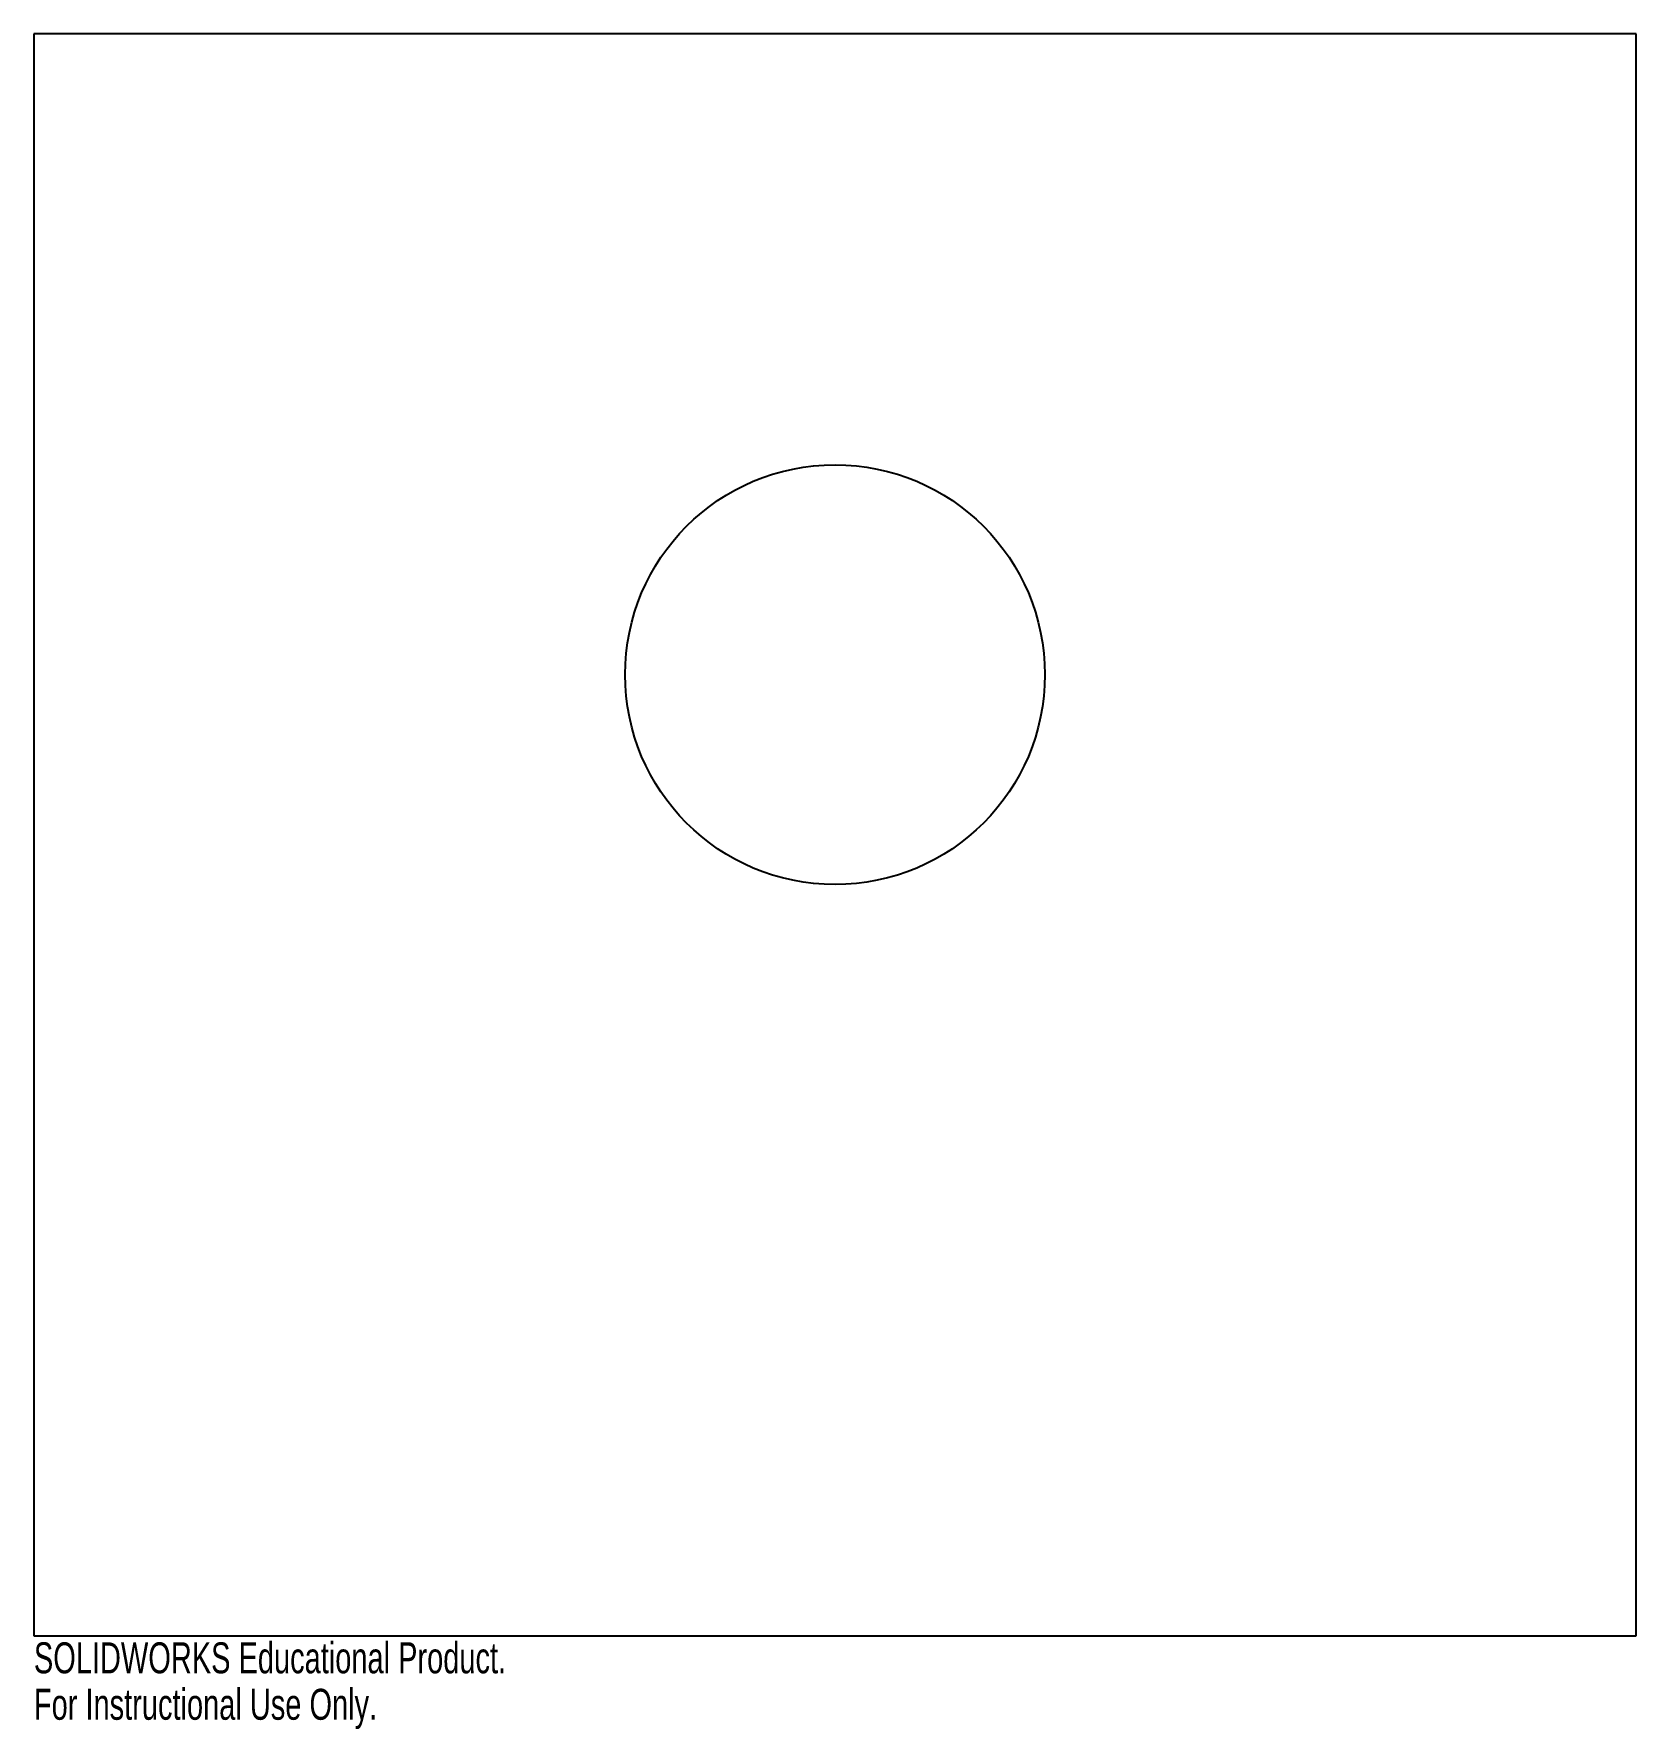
# Model space of a CAD drawing. Header units: millimetres. Extents: x 0 to 250, y -15 to 250.
import ezdxf

# ---------------------------------------------------------------- set-up
doc = ezdxf.new("R2010")
doc.units = ezdxf.units.MM
doc.layers.add('CORTE', color=7, linetype='Continuous')
doc.layers.add('INFORMACION_NO_CORTE', color=8, linetype='Continuous')
doc.styles.add('SLDTEXTSTYLE0', font='TXT', dxfattribs={"width": 0.7})

msp = doc.modelspace()

# ---------------------------------------------------------------- linework, layer by layer
at = {"layer": 'CORTE', "color": 7, "linetype": 'Continuous', "lineweight": 25}
for p, q in [((250, 250), (0, 250)), ((0, 250), (0, 0)), ((250, 0), (250, 250)), ((0, 0), (250, 0))]:
    msp.add_line(p, q, dxfattribs=at)
msp.add_circle((125, 150), 32.75, dxfattribs=at)

# ---------------------------------------------------------------- texts
at = {"layer": 'INFORMACION_NO_CORTE', "color": 7, "linetype": 'Continuous', "char_height": 4.8336, "attachment_point": 1, "style": 'SLDTEXTSTYLE0'}
for s, insert in [('SOLIDWORKS Educational Product.', (0, -1.02)), ('For Instructional Use Only.', (0, -8.27))]:
    msp.add_mtext(s, dxfattribs=dict(at, insert=insert))

doc.saveas('drawing.dxf')
